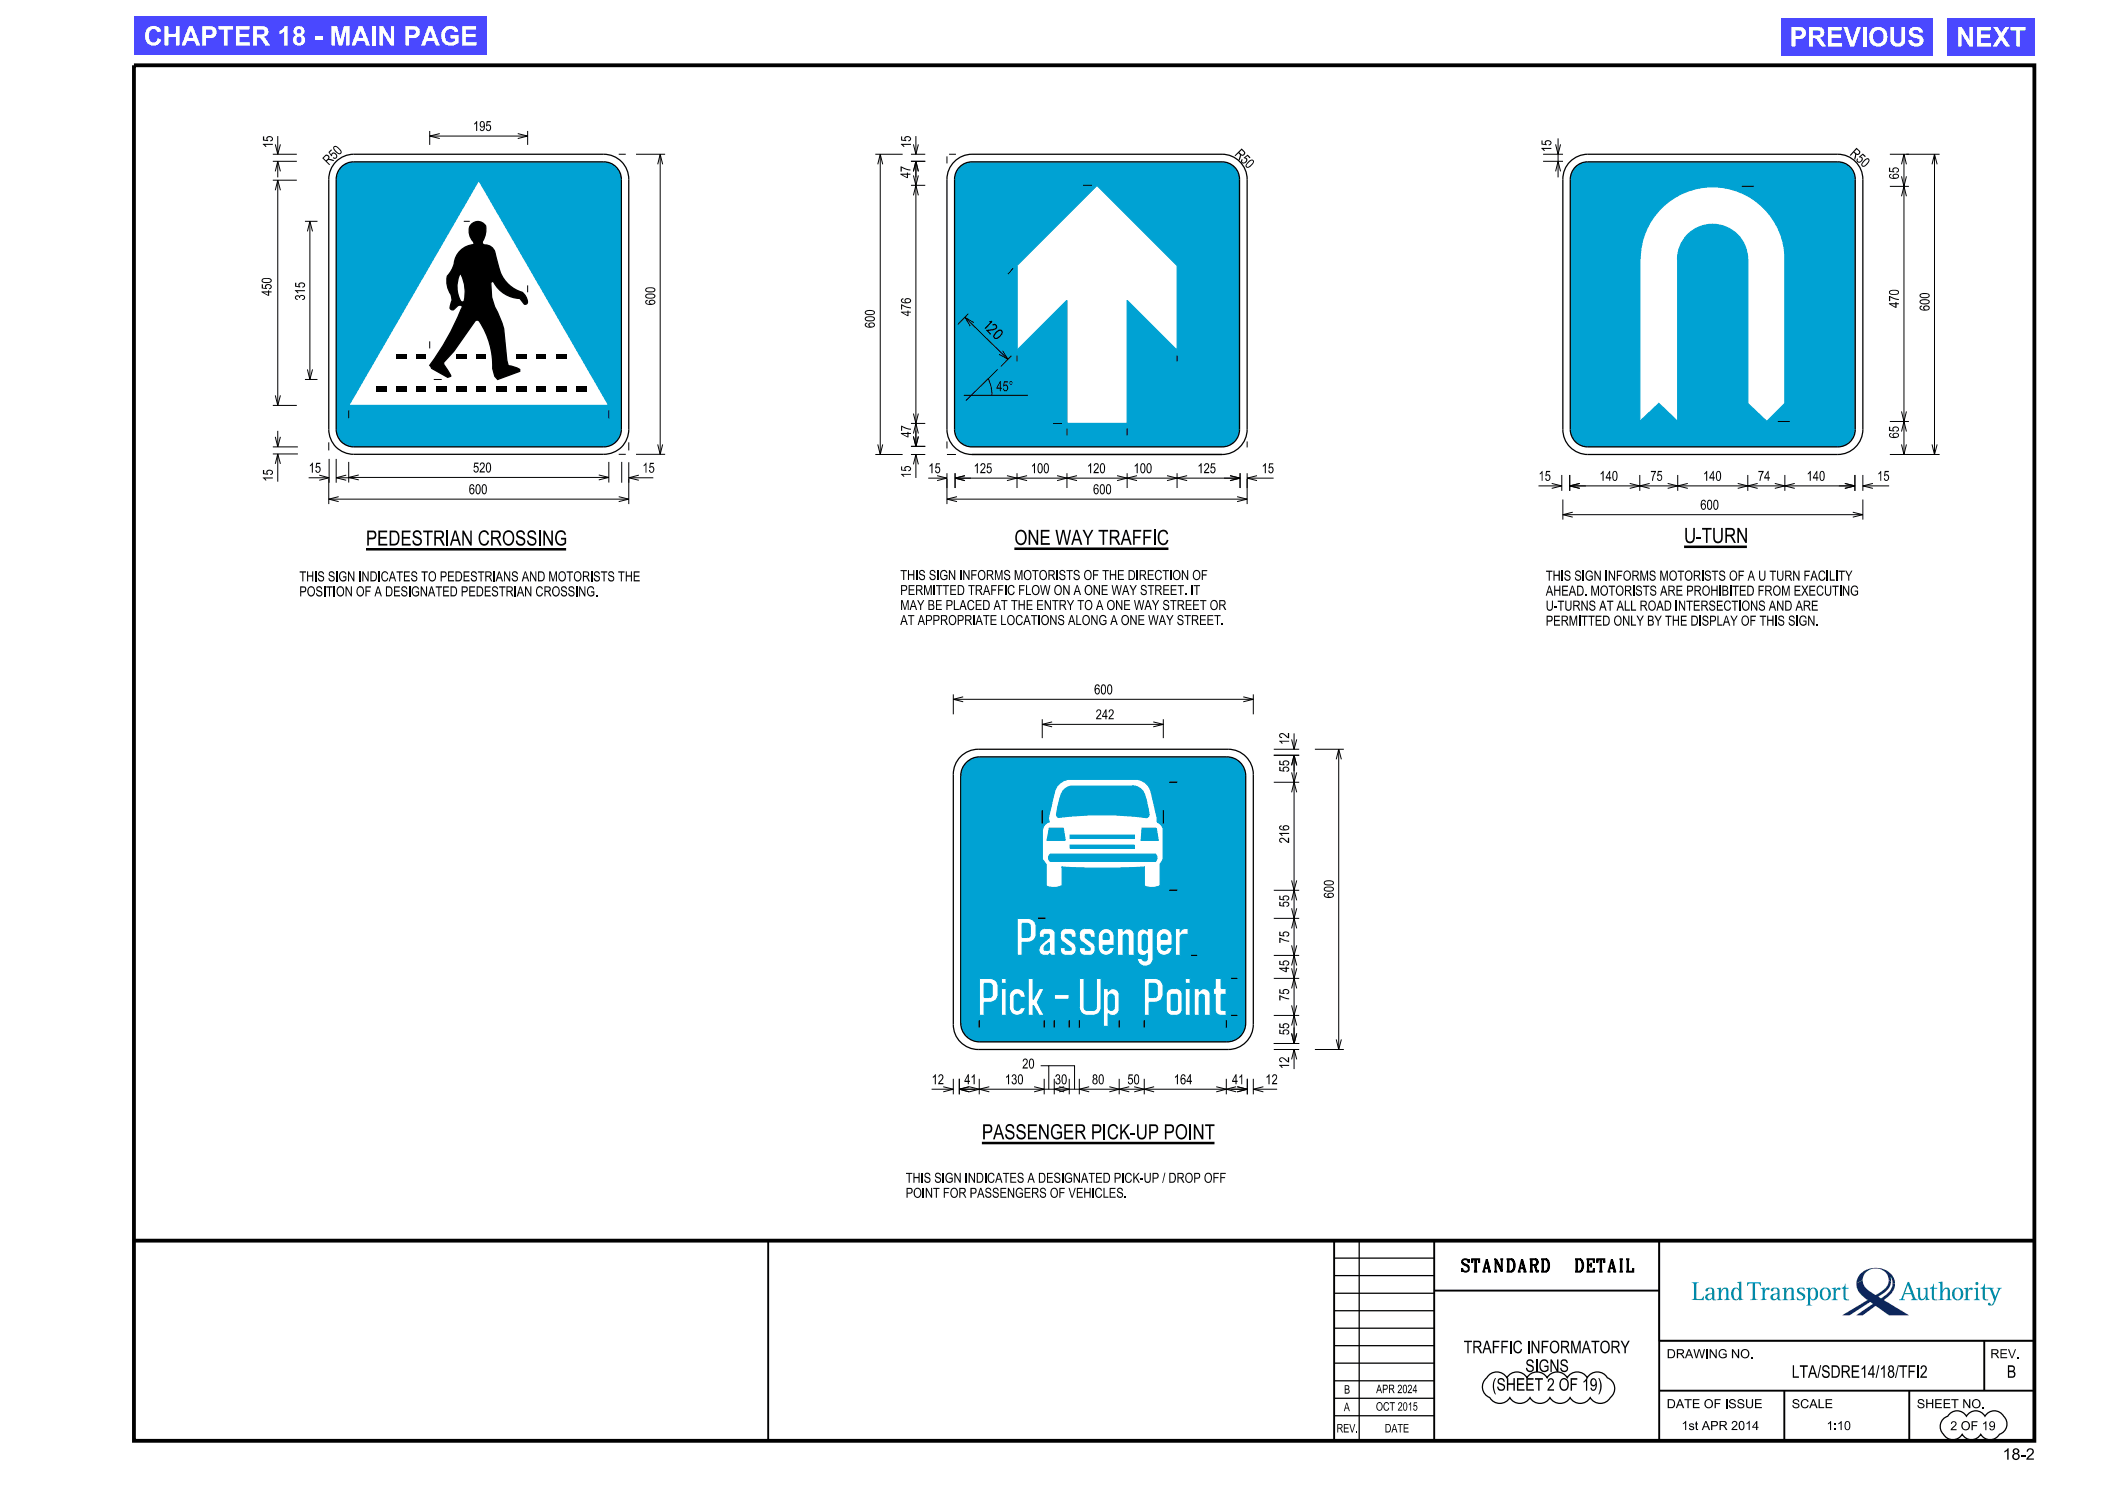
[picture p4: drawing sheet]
<svg xmlns="http://www.w3.org/2000/svg" width="420mm" height="297mm" viewBox="0 0 420 297" stroke-linecap="round" stroke-linejoin="round" font-family="sans-serif">
<defs><g id="words">
<g font-size="3.8" fill="#fff">
<text x="28.7" y="9.1">CHAPTER 18 - MAIN PAGE</text>
<text x="357.8" y="9.3">PREVIOUS</text>
<text x="391.1" y="9.3">NEXT</text>
</g>
<g font-size="3">
<text x="73.2" y="109">PEDESTRIAN CROSSING</text>
<text x="202.8" y="108.9">ONE WAY TRAFFIC</text>
<text x="336.6" y="108.5">U-TURN</text>
<text x="196.3" y="227.7">PASSENGER PICK-UP POINT</text>
</g>
<g font-size="2.5">
<text x="292.3" y="254.2">STANDARD</text>
<text x="313.9" y="254.2">DETAIL</text>
<text x="292.6" y="270.5">TRAFFIC INFORMATORY</text>
<text x="304.9" y="274.2">SIGNS</text>
<text x="358.2" y="275.4">LTA/SDRE14/18/TFI2</text>
<text x="401.2" y="275.4">B</text>
<text x="298.2" y="278">(SHEET 2 OF 19)</text>
</g>
<text font-size="2.3" x="400.3" y="291.8">18-2</text>
<g font-size="2">
<text x="94.5" y="26.2">195</text>
<text x="65.7" y="33.1" transform="rotate(-45 65.7 33.1)">R50</text>
<text x="246.7" y="31" transform="rotate(45 246.7 31)">R50</text>
<text x="369.7" y="30.9" transform="rotate(42 369.7 30.9)">R50</text>
<text x="196.6" y="65.4" transform="rotate(44 196.6 65.4)">12</text>
<text x="198.4" y="67.2" transform="rotate(44 198.4 67.2)">0</text>
<text x="199.2" y="78.2">45°</text>
<text x="61.7" y="94.5">15</text>
<text x="94.5" y="94.4">520</text>
<text x="128.4" y="94.5">15</text>
<text x="185.6" y="94.6">15</text>
<text x="194.6" y="94.6">125</text>
<text x="206.1" y="94.6">100</text>
<text x="217.3" y="94.6">120</text>
<text x="226.6" y="94.6">100</text>
<text x="239.4" y="94.6">125</text>
<text x="252.2" y="94.6">15</text>
<text x="93.7" y="98.8">600</text>
<text x="218.5" y="98.8">600</text>
<text x="307.5" y="96.1">15</text>
<text x="319.7" y="96.1">140</text>
<text x="329.9" y="96.1">75</text>
<text x="339.9" y="101.9">600</text>
<text x="340.4" y="96.1">140</text>
<text x="351.4" y="96.1">74</text>
<text x="361.1" y="96.1">140</text>
<text x="375.2" y="96.1">15</text>
<text x="59.8" y="119.2">POSITION OF A DESIGNATED PEDESTRIAN CROSSING.</text>
<text x="59.8" y="116.2">THIS SIGN INDICATES TO PEDESTRIANS AND MOTORISTS THE</text>
<text x="180" y="118.9">PERMITTED TRAFFIC FLOW ON A ONE WAY STREET. IT</text>
<text x="180" y="115.9">THIS SIGN INFORMS MOTORISTS OF THE DIRECTION OF</text>
<text x="309" y="119">AHEAD. MOTORISTS ARE PROHIBITED FROM EXECUTING</text>
<text x="309" y="116">THIS SIGN INFORMS MOTORISTS OF A U TURN FACILITY</text>
<text x="180" y="124.9">AT APPROPRIATE LOCATIONS ALONG A ONE WAY STREET.</text>
<text x="180" y="121.9">MAY BE PLACED AT THE ENTRY TO A ONE WAY STREET OR</text>
<text x="309" y="125">PERMITTED ONLY BY THE DISPLAY OF THIS SIGN.</text>
<text x="309" y="122">U-TURNS AT ALL ROAD INTERSECTIONS AND ARE</text>
<text x="218.7" y="138.8">600</text>
<text x="219" y="143.8">242</text>
<text x="204.3" y="213.6">20</text>
<text x="186.2" y="216.7">12</text>
<text x="192.8" y="216.7">41</text>
<text x="200.9" y="216.7">130</text>
<text x="210.9" y="216.7">30</text>
<text x="218.3" y="216.7">80</text>
<text x="225.4" y="216.7">50</text>
<text x="234.6" y="216.7">164</text>
<text x="246.3" y="216.7">41</text>
<text x="253" y="216.7">12</text>
<text x="181" y="239.4">POINT FOR PASSENGERS OF VEHICLES.</text>
<text x="181" y="236.4">THIS SIGN INDICATES A DESIGNATED PICK-UP / DROP OFF</text>
</g>
<g font-size="1.8">
<text x="333.2" y="271.5">DRAWING NO.</text>
<text x="397.9" y="271.5">REV.</text>
<text x="333.2" y="281.5">DATE OF ISSUE</text>
<text x="358.2" y="281.5">SCALE</text>
<text x="383.2" y="281.5">SHEET NO.</text>
<text x="336.1" y="285.8">1st APR 2014</text>
<text x="365.1" y="285.8">1:10</text>
<text x="389.9" y="285.9">2 OF 19</text>
</g>
<g font-size="1.7">
<text x="268.7" y="278.5">B</text>
<text x="275.1" y="281.9">OCT 2015</text>
<text x="275.1" y="278.5">APR 2024</text>
<text x="267.2" y="286.3">REV.</text>
<text x="268.6" y="282">A</text>
<text x="276.8" y="286.3">DATE</text>
</g>
</g></defs>
<g fill="#00a2d3">
<path d="M208.9 189l.9-.7-.1 1.5-.7 .1a.53 .53 0 0 1-.1-.9z" fill-rule="evenodd"/>
<path d="M220.7 186.7l.4-.2a.59 .59 0 0 1 .6 .6v.6h-1.2v-.6z" fill-rule="evenodd"/>
<path d="M228.5 186.9a.49 .49 0 0 1 .5-.1 .49 .49 0 0 1 .3 .5v2.1a.51 .51 0 0 1-.5 .5 .51 .51 0 0 1-.5-.5v-2.1z" fill-rule="evenodd"/>
<path d="M232.3 186.9a.59 .59 0 0 1 .7-.1 .59 .59 0 0 1 .3 .5v.4h-1.2z" fill-rule="evenodd"/>
<path d="M204.3 184.6h1.2l.4 .2 .1 2a.54 .54 0 0 1-.6 .6h-1.1z" fill-rule="evenodd"/>
<path d="M196.7 196.6h1.2l.3 .1 .1 .4v1.7a.49 .49 0 0 1-.5 .6h-1.1z" fill-rule="evenodd"/>
<path d="M221.7 198.9l.4-.2a.62 .62 0 0 1 .6 .6v2a.6 .6 0 0 1-.6 .6 .6 .6 0 0 1-.6-.6v-2.1z" fill-rule="evenodd"/>
<path d="M229.7 196.6h1.2l.3 .1 .1 .4v1.7a.49 .49 0 0 1-.5 .6h-1.1z" fill-rule="evenodd"/>
<path d="M234.2 198.8h1l.1 .1v2.9l-.1 .1h-.9l-.1-.1z" fill-rule="evenodd"/>
<path d="M213.9 166.9h12.8v.7h-12.8z" fill-rule="evenodd"/>
<path d="M213.9 168.9h12.8v.6h-12.8z" fill-rule="evenodd"/>
<path d="M209.8 165.6h2.7l.4 2.4h-3.6z" fill-rule="evenodd"/>
<path d="M228.3 165.6h2.8l.4 2.4h-3.4z" fill-rule="evenodd"/>
<path d="M212.7 157.9l.6-.5 .7-.2h12.5a2.16 2.16 0 0 1 2.4 1.9l.8 3.7-.1 .3-.4 .3a73.3 73.3 0 0 0-17.7-.1l-.3-.6 .3-1.3a7.8 7.8 0 0 1 1.2-3.5z" fill-rule="evenodd"/>
<path d="M209.8 170.9l.2-.2h21a.87 .87 0 0 1-.1 1.5h-20.9l-.4-.8z" fill-rule="evenodd"/>
<path d="M68.2 33.4a3.6 3.6 0 0 1 2.5-1.1h50a3.6 3.6 0 0 1 3.5 3.5v50a3.6 3.6 0 0 1-3.5 3.5h-50a3.5 3.5 0 0 1-3.5-3.5v-50a3.4 3.4 0 0 1 1-2.4zM95.7 36l-26 45h52z" fill-rule="evenodd"/>
<path d="M191.8 33.4a3.6 3.6 0 0 1 2.5-1.1h50a3.5 3.5 0 0 1 3.5 3.5v50a3.5 3.5 0 0 1-3.5 3.5h-50a3.5 3.5 0 0 1-3.5-3.5v-50a3.4 3.4 0 0 1 1-2.4zM219.3 37l-16 16.1v16.9l10-10v24.6h12v-24.6l10 10v-16.9z" fill-rule="evenodd"/>
<path d="M193.2 152.4a3.8 3.8 0 0 1 2.7-1.1h49.4a3.8 3.8 0 0 1 3.7 3.8v49.4a3.7 3.7 0 0 1-3.7 3.7h-49.4a3.8 3.8 0 0 1-3.8-3.7v-49.4a3.8 3.8 0 0 1 1.1-2.7zM205.5 195.5v7.4h1.1v-2l1.2 2h.9l-1.3-2.6 1.3-2.7h-.9l-1.2 2.1v-4.2zM200.2 195.5v1.1h1v-1.1zM200.2 197.6v5.3h1v-5.3zM210.7 198.8v.9h3v-.9zM236.9 195.5v1.1h1v-1.1zM236.9 197.6v5.3h1v-5.3zM208.1 185.9a1.61 1.61 0 0 0-.3 1.5h.9l.2-.6h.8l.1 .6-1.5 1.2a1.28 1.28 0 0 0-.7 1.2 1.28 1.28 0 0 0 .9 1.1h1l.3-.4 .2 .3 .2 .2h1.1l-.2-.2-.1-.3v-3.9a1.08 1.08 0 0 0-1.1-1 1.85 1.85 0 0 0-1.8 .3zM216.1 185.9l-.3 .5 .1 1.4 2 1.7v.2l-.1 .2h-.6h-.2v-.5h-1.2a1.2 1.2 0 0 0 1 1.6 1.91 1.91 0 0 0 1.8-.4 1.57 1.57 0 0 0 .2-1.7l-1.8-1.5v-.5l.1-.1h.7l.1 .6h1a1.4 1.4 0 0 0-.5-1.7l-.5-.1a1.85 1.85 0 0 0-1.8 .3zM212.3 185.9a2.06 2.06 0 0 0-.2 1.9l2 1.8a.22 .22 0 0 1 .1 .2 .22 .22 0 0 1-.3 .1h-.9l-.1-.5h-1a1.2 1.2 0 0 0 1.1 1.6 2.05 2.05 0 0 0 1.8-.4 1.61 1.61 0 0 0-.1-2.1l-1.7-1.2v-.4l.1-.1h.8h.2v.6h1a1.39 1.39 0 0 0-.5-1.7l-.5-.1a1.85 1.85 0 0 0-1.8 .3zM220 186l-.5 1v2.4a1.61 1.61 0 0 0 1.6 1.6 1.61 1.61 0 0 0 1.6-1.6h-1a.6 .6 0 0 1-.6 .6 .6 .6 0 0 1-.6-.6v-.5h2.2v-1.8a1.62 1.62 0 0 0-1-1.4 1.62 1.62 0 0 0-1.7 .3zM227.7 185.9l-.3 .4-.1 .4v3.2a1.12 1.12 0 0 0 .8 1.1 1.12 1.12 0 0 0 1.2-.4v1a.51 .51 0 0 1-.5 .4 .51 .51 0 0 1-.5-.4h-1a1.61 1.61 0 0 0 1.6 1.5 1.61 1.61 0 0 0 1.6-1.5v-6h-1.2v.6a1.07 1.07 0 0 0-1.6-.3zM231.6 186l-.4 .8-.1 2.6a1.59 1.59 0 0 0 1.6 1.6 1.59 1.59 0 0 0 1.6-1.6h-1a.6 .6 0 0 1-.6 .5 .6 .6 0 0 1-.6-.6v-.4h2.2v-1.8a1.59 1.59 0 0 0-1-1.4 1.59 1.59 0 0 0-1.7 .3zM235 185.6v5.4h.9v-3.6a.57 .57 0 0 1 .6-.6h1v-1.2l-1.1 .1-.5 .6v-.7zM203.3 183.5v7.5h1v-2.7a2.67 2.67 0 0 0 2.4-.4l.4-1 .1-1.7a1.63 1.63 0 0 0-1.7-1.7zM195.8 195.5v7.4h.9v-2.6a2.67 2.67 0 0 0 2.4-.4l.4-.9v-1.8a1.57 1.57 0 0 0-1.6-1.7zM228.7 195.5v7.4h1v-2.6a2.67 2.67 0 0 0 2.4-.4l.4-.9v-1.8a1.57 1.57 0 0 0-1.6-1.7zM233.5 197.9l-.4 .8v3.1a1.19 1.19 0 0 0 1.2 1.1 1.57 1.57 0 0 0 2-.7v-3.5a1.21 1.21 0 0 0-1.1-1.1 1.86 1.86 0 0 0-1.7 .3zM223.3 185.6v5.4h1.2v-3.8a.49 .49 0 0 1 .5-.5 .49 .49 0 0 1 .5 .5v3.8h1.2v-4.2a1.19 1.19 0 0 0-.8-1.1 1.19 1.19 0 0 0-1.4 .5v-.6zM242.9 195.5v2.1h-.4v1.2h.4l.1 3.3a1.09 1.09 0 0 0 1 .8h1.1v-1h-.8l-.2-.1v-3h1v-1.2h-1v-2.1zM211.6 156.7l-.4 .5-.5 1.2-1.1 5.1 .1 .7a2.03 2.03 0 0 0-1.3 2.1v5.4l.7 1.1v4.3l1.6 .3 1-.2 .6-.2v-3.7l8.8 .2 7.6-.2v3.8a3.8 3.8 0 0 0 3.2-.1v-4.2l.7-1.1v-6l-.4-.7-.8-.7v-.8l-1.2-5.1a3.3 3.3 0 0 0-2.8-2.7h-13.9l-.9 .3zM202.2 198l-.4 1v2.4a1.61 1.61 0 0 0 1.6 1.5 1.61 1.61 0 0 0 1.6-1.5h-1.1a.6 .6 0 0 1-.6 .5 .6 .6 0 0 1-.6-.6v-2a.6 .6 0 0 1 .7-.6 .6 .6 0 0 1 .5 .7h1.1a1.63 1.63 0 0 0-.9-1.7 1.63 1.63 0 0 0-1.9 .3zM238.7 197.6v5.3h1v-3.7a.49 .49 0 0 1 .5-.5 .49 .49 0 0 1 .5 .5v3.7h1.2v-4.1a1.18 1.18 0 0 0-.8-1.2 1.18 1.18 0 0 0-1.4 .6v-.6zM215.8 195.5v5.8a1.6 1.6 0 0 0 1.5 1.6h1.4a1.6 1.6 0 0 0 1.4-1.6v-5.8h-1v6l-.1 .3-.5 .2-1.3-.1-.4-.3-.1-6.1zM220.6 197.6v7.5h.9v-2.5a1.26 1.26 0 0 0 1.4 .3 1.26 1.26 0 0 0 .8-1.2v-2.9a1.18 1.18 0 0 0-.8-1.2 1.18 1.18 0 0 0-1.4 .6v-.6z" fill-rule="evenodd"/>
<path d="M314.9 33.4a3.6 3.6 0 0 1 2.5-1.1h50a3.5 3.5 0 0 1 3.5 3.5v50a3.5 3.5 0 0 1-3.5 3.5h-50a3.5 3.5 0 0 1-3.5-3.5v-50a3.4 3.4 0 0 1 1-2.4zM332.1 41.6a14.4 14.4 0 0 0-4.2 10.2l-.1 32.4 3.8-3.6 3.8 3.6v-32.3a7 7 0 0 1 7-7.1 7 7 0 0 1 7 7.1v28.7l3.8 3.6 3.6-3.6v-28.7a14.4 14.4 0 0 0-8.9-13.5 14.4 14.4 0 0 0-15.8 3.2z" fill-rule="evenodd"/>
</g>
<path d="M26.8 13h379.9v275h-379.9zM26.8 248h379.9" fill="none" stroke="#000" stroke-width=".76" stroke-linecap="butt"/>
<path d="M153.6 248v40M266.7 248v40M286.7 257.9h45M286.7 248v40M331.7 248v40M331.7 268h75M331.7 278h75M356.7 278v10M381.7 278v10M396.7 268v10" fill="none" stroke="#000" stroke-width=".38"/>
<path d="M266.7 258.5h20M266.7 254.9h20M266.7 251.5h20M271.7 248v40M331.7 248h75v20h-75zM266.7 279.5h20M266.7 276h20M266.7 272.4h20M266.7 269h20M266.7 265.5h20M266.7 262h20M266.7 283h20" fill="none" stroke="#000" stroke-width=".25"/>
<g fill="#171c8f">
<path d="M371.1 256.5l1.3-.6a3.5 3.5 0 0 0 2.2 2.7l.4 .3 .7-.5a3.1 3.1 0 0 0 1.9-2.5l.4 .2a3.7 3.7 0 0 1-2.2 2.9l-.3 .2 .5 .3 1-.7a3 3 0 0 0 1.3-2.2l.5-.1a4.1 4.1 0 0 1-2.2 3.4l5 3h-4l-2.6-1.9-2.6 1.9h-1.3l3.3-2.3-.5-.4-4.2 2.7h-1.4l5-3.1-.4-.3a3.7 3.7 0 0 1-1.8-3z" fill-rule="evenodd"/>
<path d="M371.9 254.6a4.2 4.2 0 0 1 6.8 1.2l.1 .7-.5 .1-.1-.8-.3-.6 .1 .9-.4-.2a2.63 2.63 0 0 0-2.6-2.4 2.63 2.63 0 0 0-2.6 2.4l-1.3 .6 .2-1z" fill-rule="evenodd"/>
</g>
<g fill="#008c95">
<path d="M338.2 256.3h1.4l-.4 .2-.1 .2v2.9h1l.4-.5h.1v.8l-2.4-.1 .4-.3v-2.8z" fill-rule="evenodd"/>
<path d="M341.1 257.6l-.1 .1a.28 .28 0 0 0 .2 .4 .28 .28 0 0 0 .3-.4l.1-.2h.4l.2 .2 .1 .8h-.6a.71 .71 0 0 0-.8 .6 .71 .71 0 0 0 .5 .8 .71 .71 0 0 0 .9-.4l.1 .3 .3 .1a.16 .16 0 0 0 .2 .1 .16 .16 0 0 0 .1-.3l-.3-.1v-1.7l-.2-.4-.3-.2h-.7zM341.5 258.9l.8-.2v.4l-.3 .5-.2 .1-.3-.1-.2-.6z" fill-rule="evenodd"/>
<path d="M343.2 257.5l.8-.2v.8l.2-.4 .5-.4 .6 .1 .2 .5v1.6l.4 .3-1.2 .1 .4-.4v-1.6l-.2-.3h-.3l-.3 .3-.3 .6v1l.4 .3-1.2 .1 .4-.4v-1.8z" fill-rule="evenodd"/>
<path d="M347.3 256.3l.8-.2v3.3l.4 .3-.8 .2v-.4l-.2 .2-.4 .2a1.33 1.33 0 0 1-.8-2.2l.5-.4h.4l.5 .4v-1.1zM346.9 257.6l-.4 .8 .2 1.1a.61 .61 0 0 0 .8 0 .61 .61 0 0 0 .2-.7l-.2-1-.3-.3z" fill-rule="evenodd"/>
<path d="M349.3 256.3h2.7v.7h-.1l-.1-.3-.3-.2h-.7v2.9l.2 .3 .4 .1-1.6 .1 .4-.2 .2-.3v-2.9h-.7l-.3 .5h-.1z" fill-rule="evenodd"/>
<path d="M352 257.5l.8-.2v.6l.3-.5 .5-.1 .2 .4-.4 .1a.5 .5 0 0 0-.5 .1 .5 .5 0 0 0-.1 .6v1.1l.4 .2-1.2 .1 .4-.3v-1.9z" fill-rule="evenodd"/>
<path d="M354.1 257.6l.5-.3h.6l.4 .3 .1 2 .3 .1a.16 .16 0 0 1 0 .3 .16 .16 0 0 1-.3-.1h-.2l-.2-.4-.3 .3-.6 .1-.5-.4a.96 .96 0 0 1 1.2-1h.2v-.7l-.1-.2-.6-.1-.2 .6-.4-.1zM354.5 258.9l-.1 .2 .1 .4 .2 .2 .3-.1 .3-.4v-.5z" fill-rule="evenodd"/>
<path d="M356.3 257.5l.8-.2v.8l.4-.6 .9-.1 .2 .4v1.7l.4 .3-1.2 .1 .3-.4v-1.7v-.1l-.4-.1-.5 .5-.1 .4v1l.4 .4h-1.2l.4-.3v-1.9z" fill-rule="evenodd"/>
<path d="M359.4 257.5l.4-.2 .9 .1 .1 .6-.5-.5h-.4l-.3 .3 .2 .4 1 .6 .1 .5-.3 .4-.4 .2-1-.1v-.6l.6 .5h.4l.3-.3-.3-.5-.9-.6-.1-.5z" fill-rule="evenodd"/>
<path d="M361 257.5l.4 .2v3l-.4 .2h1.3l-.5-.3v-1.1l.5 .4h.4l.5-.3 .2-.6-.1-1.1a.82 .82 0 0 0-.7-.6 .82 .82 0 0 0-.8 .4v-.4zM362.1 257.7l.4-.2 .4 .3 .1 1.1-.2 .5a.53 .53 0 0 1-.7 .2 .53 .53 0 0 1-.2-.7v-.7z" fill-rule="evenodd"/>
<path d="M364.1 257.7l.5-.4 .7 .1 .5 .5 .2 .7h-.5l-.1-.7-.4-.4-.4 .1-.2 .2-.2 .8h-.4l.1-.6z" fill-rule="evenodd"/>
<path d="M363.8 258.6h.4l.1 .7 .4 .4h.4l.3-.3 .1-.8h.5v.2l-.4 .8-.4 .3h-.5l-.7-.4z" fill-rule="evenodd"/>
<path d="M366.1 257.5l.9-.2v.6l.3-.5 .5-.1 .1 .4-.3 .1a.5 .5 0 0 0-.5 .1 .5 .5 0 0 0-.1 .6v1l.4 .4h-1.3l.4-.2 .1-.3v-1.5z" fill-rule="evenodd"/>
<path d="M368.8 256.6h.1v.8h.6v.2h-.6l.1 1.9 .2 .2h.4v.2h-.7l-.4-.3v-2h-.3v-.2l.5-.3z" fill-rule="evenodd"/>
<path d="M381.4 256.2l-1.2 3.1-.6 .6h1.2l-.1-.2a.24 .24 0 0 1-.3-.1 .24 .24 0 0 1 .1-.3l.2-.6h1.4l.2 .7a.22 .22 0 0 1 0 .3 .22 .22 0 0 1-.2 0l-.1 .2h1.4l-.6-.5-1.2-3.2zM381.4 256.8l.6 1.6h-1.2z" fill-rule="evenodd"/>
<path d="M383 257.5l.9-.2v2l.2 .3h.3l.4-.3 .2-.6-.1-1-.4-.2 .8-.2v2.1l.5 .3-.8 .2-.1-.6-.4 .5h-.8l-.3-.6v-1.5z" fill-rule="evenodd"/>
<path d="M386.5 256.6h.1v.8h.7v.2h-.7v1.9l.3 .2h.4v.2h-.7a.54 .54 0 0 1-.4-.8v-1.5h-.4v-.2l.5-.2z" fill-rule="evenodd"/>
<path d="M387.5 256.3l.8-.2v2l.2-.5 .4-.3 .7 .2 .2 .4v1.6l.4 .4h-1.3l.5-.4v-1.6l-.3-.3-.4 .1-.4 .8v1l.4 .3-1.2 .1 .4-.4v-2.9z" fill-rule="evenodd"/>
<path d="M390.2 258.6h.5l.1 .8a.62 .62 0 0 0 .8 .3 .62 .62 0 0 0 .4-.8v-.3h.5l-.1 .5-.3 .5-.4 .3h-.6l-.6-.3-.2-.4z" fill-rule="evenodd"/>
<path d="M390.5 257.7l.6-.4 .7 .1 .5 .4 .2 .8h-.5l-.2-.8a.64 .64 0 0 0-.8-.2 .64 .64 0 0 0-.3 .8v.2h-.5l.1-.6z" fill-rule="evenodd"/>
<path d="M392.6 257.5l.8-.2v.6l.3-.5 .5-.1 .2 .4-.4 .1a.5 .5 0 0 0-.5 .1 .5 .5 0 0 0-.1 .6v1l.4 .4h-1.2l.4-.3v-1.9z" fill-rule="evenodd"/>
<path d="M394.6 257.5l.8-.2v2.3l.4 .3h-1.2l.4-.4v-1.7z" fill-rule="evenodd"/>
<path d="M396.6 256.6h.2v.8h1.2v.2h-1.2v1.8l.1 .3h.5v.2h-.7l-.4-.4v-1.9h-.4v-.2l.5-.2z" fill-rule="evenodd"/>
<path d="M397.4 257.4h1.2v.1a.25 .25 0 0 0-.3 .1 .25 .25 0 0 0 .1 .3l.5 1.3 .5-1.3a.24 .24 0 0 0 .1-.3 .24 .24 0 0 0-.3-.1v-.1h1l-.5 .4-1.2 2.9-.3 .2h-.5l-.3-.2 .1-.3 .4 .2a.25 .25 0 0 0 .3 .2 .25 .25 0 0 0 .2-.3l.2-.6-.8-2.2-.4-.1z" fill-rule="evenodd"/>
<circle cx="395.2" cy="256.5" r=".3"/>
</g>
<path d="M297.5 275a2.32 2.32 0 0 1 3.7 .4 2.32 2.32 0 0 1 4.1 0 2.32 2.32 0 0 1 4 0 2.32 2.32 0 0 1 4 0 2.29 2.29 0 0 1 4 0 2.32 2.32 0 0 1 4 0 2.3 2.3 0 0 1 .6 3.9 2.32 2.32 0 0 1-4 0 2.32 2.32 0 0 1-4 0 2.32 2.32 0 0 1-4.1 0 2.29 2.29 0 0 1-3.9 0 2.32 2.32 0 0 1-4.1 0 2.32 2.32 0 0 1-4 0 2.3 2.3 0 0 1-.6-3.9zM388.6 283.5a2.63 2.63 0 0 0 1.4-1.1 2.14 2.14 0 0 1 3.1 .7 2.12 2.12 0 0 1 3.7 0 2.15 2.15 0 0 1 3.7 0 2.15 2.15 0 0 1-.8 3.6 2.15 2.15 0 0 1-3.7 0 2.12 2.12 0 0 1-3.7 0 2.15 2.15 0 0 1-3.8 0 2.16 2.16 0 0 1 .1-3.2z" fill="none" stroke="#000" stroke-width=".25"/>
<g fill="#4a48ff">
<path d="M26.8 3.3h70.4v7.7h-70.4z"/>
<path d="M356 3.6h30.3v7.4h-30.3z"/>
<path d="M389.3 3.6h17.4v7.4h-17.4z"/>
</g>
<g fill="none" stroke="#00a2d3" stroke-width=".25">
<path d="M95.7 36l26 45h-52zM219.3 37l16 16.1v16.9l-10-10v24.6h-12v-24.6l-10 10v-16.9zM200.2 195.5h1v1.1h-1zM200.2 197.6h1v5.3h-1zM201.8 199.1v2.3M202.7 199.3v2.1M203.9 199.4h1.1M205.5 195.5h1.1v4.2l1.2-2.1h.9l-1.3 2.7 1.3 2.6h-.9l-1.2-2v2h-1.1zM207.7 189.8a1.26 1.26 0 0 0 .7 1.1 1.26 1.26 0 0 0 1.4-.1v-.3l.3 .4 1.2 .1M207.8 186.6v.8h.9v-.4M208.7 189.5v.2M208.8 185.6h1.1"/>
<path d="M209 186.8h.5M209 189.9h.5M209.1 188.9l.7-.6v1.4M209.8 187v.4l-1.5 1.2M210.7 198.8h3v.9h-3zM211 186.6v3.9M211.9 186.6v.7M212.4 188.2l1.7 1.2M212.9 189.7v-.3h-1v.5M212.9 187v.1M213 185.6h1.1M213 191h1.1"/>
<path d="M213 187.3l1.7 1.2M213.1 186.8h.8M213.1 189.9h.8M214.1 189.6v.1M215.1 186.6v.8h-1v-.4M215.1 189.4v.5M215.8 186.6v.7M216.2 188.2l1.6 1.2M216.8 185.6h1.1M216.8 191h1.1M217 189.7v-.3h-1.2v.5M217 187v.3"/>
<path d="M217 187.4l1.5 1.1M217.2 186.8h.5M217.2 189.9h.5M217.9 189.6v.1M218.9 186.6v.8h-1v-.4M218.9 189.4v.5M219.1 195.5h1v5.8M219.5 187.1v2.3M220.5 187.7h1.2M221.5 198.2v-.6h-.9v7.5h.9v-2.5M221.5 199.3v2M221.7 189.4h1"/>
<path d="M222.7 187.1v1.8h-2.2M222.7 199.3v2M223.7 198.8v2.9M227.3 191.6h1M227.3 186.7v3.2M228.3 187.3v2.1M229.3 186.2v-.6h1.2v6M229.3 187.3v2.1M229.3 190.6v1M231.1 187.1v2.3M232.1 187.3v.4h1.2v-.4M233.1 198.7v3.1"/>
<path d="M233.3 189.4h1M234.1 199v2.7M234.3 197.6h.9M234.3 187.1v1.8h-2.2v.4M234.4 198.8h.7M235.3 199v2.7M235.9 185.6h-1v5.4h1M236.3 198.7v3.1M236.9 195.5h1v1.1h-1zM236.9 197.6h1v5.3h-1zM237.5 185.6v1.2M239.7 198.2v-.6h-1v5.3h1v-3.7"/>
<path d="M241.9 198.8v4.1h-1.2v-3.7M203.9 201.4h1.1M215.8 201.3v-5.8h.9v5.9M217.3 202.9h1.2M234.3 202.9h.9M244.1 201.8v-3h1v-1.2h-1v-2.1h-1.2v2.1h-.4v1.2h.4v3.1M244.3 201.9h.8v1h-1.1"/>
</g>
<g fill="none" stroke="#000" stroke-width=".2">
<path d="M123.7 30.8h1.4M189.3 31.3v1.4M189.7 30.8h1.4M216.5 37h1.8M348.2 37.2h2.4M92.7 44.2h1.2M105.5 57v1.4M202.5 53.6l-1 1.2M85.9 68.2v1.4M86.7 75.8h1.6M192.7 79h12.8M197.6 75.7l.5 1.6 .2 1.7"/>
<path d="M199.4 73.8l-6.3 6.2M203.3 71v1.2M235.3 71v1.2M65.7 88.4v1.6M69.7 82v1.6M121.7 82v1.6M123.7 90.8h1.4M125.7 88.4v1.6M189.3 88.2v1.4M189.3 90.8h1.8M210.5 84.6h1.8M213.3 85.6v1.4"/>
<path d="M225.3 85.6v1.4M249.3 88.2v1.2M355.4 84.2h2.4"/>
</g>
<path d="M194.3 90.8h50" fill="none" stroke="#000" stroke-width=".25"/>
<path d="M235.8 185.5h.2v.1h-.2z" fill-rule="evenodd" fill="#00a2d3"/>
<g fill="none" stroke="#00a2d3" stroke-width=".25">
<path d="M211.6 156.7l1-.7 .9-.3h13.9a3.3 3.3 0 0 1 2.8 2.7l1.2 5.1v.8l.8 .7 .4 .7v6l-.7 1.1v4.2a3.7 3.7 0 0 1-3.2 .1v-3.8a140.3 140.3 0 0 1-16.5 0h.1v3.7l-.6 .2-1 .2-1.6-.3v-4.3l-.7-1.1v-5.4a2 2 0 0 1 1.3-2.1l-.2-.7 1.2-5.1 .5-1.2zM212.7 157.9a2.09 2.09 0 0 1 1.6-.7h12.2a2.31 2.31 0 0 1 2.4 1.9 13.9 13.9 0 0 1 .7 4l-.4 .3a68 68 0 0 0-17.6 0 .6 .6 0 0 1-.4-.8 17.1 17.1 0 0 1 1.2-4.4zM209.8 165.6h2.7l.4 2.4h-3.6zM209.8 170.9l.2-.2h20.9a.86 .86 0 0 1 0 1.5h-20.8a.77 .77 0 0 1-.3-1.3zM213.9 166.9h12.8v.7h-12.8zM213.9 168.9h12.8v.6h-12.8zM228.3 165.6h2.8l.4 2.4h-3.4zM195.8 195.5h2.1a1.57 1.57 0 0 1 1.6 1.7 3.6 3.6 0 0 1-.2 2.4l-.5 .5a2.88 2.88 0 0 1-2.1 .2v2.6h-.9zM196.7 196.6h1.1l.5 .2v2l-.2 .5-1.4 .1zM201.8 199.1a1.61 1.61 0 0 1 1.7-1.5 1.61 1.61 0 0 1 1.5 1.8M202.7 199.3a.6 .6 0 0 1 .7-.6 .6 .6 0 0 1 .5 .7M203.3 183.5h2.2a1.63 1.63 0 0 1 1.7 1.7 3.3 3.3 0 0 1-.3 2.4l-.5 .5a2.94 2.94 0 0 1-2.1 .2v2.7h-1z"/>
<path d="M204.3 184.6h1.1l.5 .2 .1 2-.3 .5-1.4 .1zM208.3 188.6l-.4 .5-.2 .7M208.7 189.7l.3 .2M208.8 185.6a1.06 1.06 0 0 0-1 1M209 186.8l-.3 .2M209.1 188.9l-.4 .6M209.5 186.8l.3 .2M209.8 189.7l-.3 .2M209.9 185.6a1.07 1.07 0 0 1 1.1 1M211 190.5l.2 .4 .1 .1M211.9 189.9a1.06 1.06 0 0 0 1.1 1.1M211.9 187.3l.2 .5 .3 .4"/>
<path d="M212.9 187.1l.1 .2M212.9 189.7l.2 .2M213 185.6a1.04 1.04 0 0 0-1.1 1M213.1 186.8l-.2 .2M213.9 186.8l.2 .2M214.1 185.6a1.04 1.04 0 0 1 1 1M214.1 189.4v.2M214.1 189.7l-.2 .2M214.7 188.5l.3 .4 .1 .5M215.1 189.9a1.06 1.06 0 0 1-1 1.1M215.8 189.9a1.06 1.06 0 0 0 1 1.1M215.8 187.3l.1 .5 .3 .4"/>
<path d="M216.8 185.6a1.04 1.04 0 0 0-1 1M217 189.7l.2 .2M217 187.3v.1M217.2 186.8l-.2 .2M217.7 186.8l.2 .2M217.8 189.4l.1 .2M217.9 185.6a1.04 1.04 0 0 1 1 1M217.9 189.7l-.2 .2M218.5 188.5l.3 .4 .1 .5M218.9 189.9a1.06 1.06 0 0 1-1 1.1M219.1 195.5v5.8a.63 .63 0 0 1-.6 .7M219.5 189.4a1.61 1.61 0 0 0 1.6 1.6 1.61 1.61 0 0 0 1.6-1.6"/>
<path d="M219.5 187.1a1.61 1.61 0 0 1 1.6-1.5 1.61 1.61 0 0 1 1.6 1.5M220.5 187.7v-.6a.6 .6 0 0 1 .6-.6 .6 .6 0 0 1 .6 .6v.6M220.5 188.9a.76 .76 0 0 0 .6 1.1 .59 .59 0 0 0 .6-.6M221.5 199.3a.6 .6 0 0 1 .6-.6 .6 .6 0 0 1 .6 .6M221.5 198.2a1.18 1.18 0 0 1 1.4-.6 1.18 1.18 0 0 1 .8 1.2M223.3 185.6h1.2v.6a1.19 1.19 0 0 1 1.4-.5 1.19 1.19 0 0 1 .8 1.1v4.2h-1.2v-3.8a.49 .49 0 0 0-.5-.5 .49 .49 0 0 0-.5 .5v3.8h-1.2zM227.3 191.6a1.61 1.61 0 0 0 1.6 1.5 1.61 1.61 0 0 0 1.6-1.5M227.3 189.9a1.12 1.12 0 0 0 .8 1.1 1.12 1.12 0 0 0 1.2-.4M228.3 189.4a.51 .51 0 0 0 .5 .5 .51 .51 0 0 0 .5-.5M228.3 187.3a.51 .51 0 0 1 .5-.6 .51 .51 0 0 1 .5 .6M228.3 191.6a.51 .51 0 0 0 .5 .4 .51 .51 0 0 0 .5-.4M228.7 195.5h2.2a1.57 1.57 0 0 1 1.6 1.7 3.4 3.4 0 0 1-.3 2.4l-.4 .5a2.88 2.88 0 0 1-2.1 .2v2.6h-1z"/>
<path d="M229.3 186.2a1.09 1.09 0 0 0-1.2-.5 1.09 1.09 0 0 0-.8 1M229.7 196.6h1.1l.4 .2 .1 2-.3 .5-1.3 .1zM231.1 187.1a1.59 1.59 0 0 1 1.6-1.5 1.59 1.59 0 0 1 1.6 1.5M231.1 189.4a1.59 1.59 0 0 0 1.6 1.6 1.59 1.59 0 0 0 1.6-1.6M232.1 187.3a.6 .6 0 0 1 .6-.6 .6 .6 0 0 1 .6 .6M232.1 189.3a.6 .6 0 0 0 .6 .6 .6 .6 0 0 0 .6-.5M234.3 197.6a1.19 1.19 0 0 0-1.2 1.1M234.4 198.8l-.3 .2M235.1 198.8l.2 .2M235.2 197.6a1.17 1.17 0 0 1 1.1 1.1M235.9 185.6v.7a.91 .91 0 0 1 1-.7h.6M237.5 186.8h-1a.57 .57 0 0 0-.6 .6v3.6"/>
<path d="M239.7 198.2a1.18 1.18 0 0 1 1.4-.6 1.18 1.18 0 0 1 .8 1.2M239.7 199.2a.49 .49 0 0 1 .5-.5 .49 .49 0 0 1 .5 .5M201.8 201.4a1.61 1.61 0 0 0 1.6 1.5 1.61 1.61 0 0 0 1.6-1.5M202.7 201.3a.6 .6 0 0 0 .6 .6 .6 .6 0 0 0 .6-.5M215.8 201.3a1.57 1.57 0 0 0 1.5 1.6M216.7 201.3a.63 .63 0 0 0 .6 .7M220.1 201.3a1.57 1.57 0 0 1-1.6 1.6M221.5 201.3a.6 .6 0 0 0 .6 .6 .6 .6 0 0 0 .6-.6M233.1 201.8a1.18 1.18 0 0 0 1.2 1.1M234.1 201.7l.3 .2h.7l.2-.2M236.3 201.8a1.17 1.17 0 0 1-1.1 1.1M242.9 201.9a1.07 1.07 0 0 0 1.1 1"/>
<path d="M244.1 201.8l.2 .1"/>
</g>
<g fill="none" stroke="#000" stroke-width=".2">
<path d="M124.3 92.3v4.2M125.7 92.4v4.1M125.7 95.5h4.9M127.7 95l-2 .5 2 .5M233.8 156.3h1.5M208.4 162v2.6M232.6 162v2.6M233.8 177.9h1.5M238.1 191h1.2M246.1 195.5h1.2M195.8 203.9v1.4M208 213h1.7v4.7"/>
<path d="M208.7 203.9v1.4M208.7 217.7h2M209.7 213h5.1v4.7M210.7 203.9v1.4M213.7 217.7h2.1M213.7 203.9v1.4M215.8 203.9v1.4M223.7 203.9v1.4M228.7 203.9v1.4M245.1 203.9v1.4M246.1 202.9h1.2"/>
</g>
<path d="M207.5 183.5h1.5" fill="none" stroke="#000" stroke-width=".25"/>
<path d="M217.3 202h1.2M223.7 201.7a1.26 1.26 0 0 1-.8 1.2 1.26 1.26 0 0 1-1.4-.3" fill="none" stroke="#00a2d3" stroke-width=".2"/>
<path d="M235.8 185.5h.2v.1h-.2z" fill-rule="evenodd" fill="#00a2d3"/>
<g fill="none" stroke="#000" stroke-width=".2">
<path d="M54.5 36h4.8M54.5 32.2h4.8M54.5 30.8h4.8M55 28.9l.5 1.9 .6-1.9M55 38l.5-2 .6 2M55 34.3l.5-2.1 .6 2.1M55.5 27.2v3.6M55.5 32.2v3.3M55.5 36v45M85.9 26.2v2.8M85.9 27.2h19.6M87.9 26.7l-2 .5 2 .5"/>
<path d="M103.5 26.7l2 .5-2 .5M105.5 26.2v2.8M127.1 30.8h5.9M131.5 32.8l.5-2 .5 2M132 30.8v60M175 30.8h5.4M175.5 32.8l.5-2 .5 2M176 30.8v60M182.1 32.2h2.9M182.1 30.8h2.9M182.1 37h2.9M182.6 34.3l.5-2.1 .5 2.1"/>
<path d="M182.6 39l.5-2 .5 2M182.6 28.9l.5 1.9 .5-1.9M182.6 35.1l.5 1.9 .5-1.9M183.1 27.2v3.6M183.1 32.2v57M308.5 32.2h4M308.5 30.8h4M311 28.9l.5 1.9 .5-1.9M311 34.3l.5-2.1 .5 2.1M311.5 27.7v7.8M377.8 30.8h9.9M377.8 37.2h3.8"/>
<path d="M380.1 39.2l.5-2 .5 2M380.1 32.8l.5-2 .5 2M380.1 35.2l.5 2 .5-2M380.6 30.8v60M386.2 32.8l.5-2 .5 2M386.7 30.8v60M61 44.2h2.5M61.5 46.2l.4-2 .6 2M61.9 44.2v31.6M55 79l.5 2 .6-2M61 75.8h2.5M61.5 73.8l.4 2 .6-2"/>
<path d="M192.9 63.4l8.6 8.4M193.6 62.7l-2.1 2.1M194.7 64.5l-1.8-1.1 1.1 1.8M200.4 70.1l1.1 1.7-1.8-1M202.2 71.1l-2.1 2.1M54.5 81h4.8M54.5 90.7h5M54.5 89.3h5M55 87.3l.5 2 .6-2M55 92.7l.5-2 .6 2M55.5 86.1v3.2M55.5 90.7v5.6"/>
<path d="M61.7 95.5h4.1M63.8 95l2 .5-2 .5M65.7 95.7v5M65.7 99.8h60M65.8 91.7v4.8M67.2 91.7v4.8M67.2 95.5h3.2M67.7 99.3l-2 .5 2 .5M69.2 95l-2 .5 2 .5M69.7 92.3v4.1M69.7 95.4h52M71.7 94.9l-2 .5 2 .5"/>
<path d="M119.7 94.9l2 .5-2 .5M121.7 92.3v4.1M123.7 99.3l2 .5-2 .5M125.7 95.7v5M127.1 90.8h5.9M131.5 88.8l.5 2 .5-2M175 90.8h5.4M175.5 88.8l.5 2 .5-2M182.1 90.8h2.9M182.1 89.2h2.9M182.1 84.6h2.9M182.6 92.8l.5-2 .5 2"/>
<path d="M182.6 86.6l.5-2 .5 2M182.6 87.2l.5 2 .5-2M182.6 82.7l.5 1.9 .5-1.9M183.1 90.8v4.7M185.6 95.6h3.7M187.3 95.1l2 .5-2 .5M189.3 99.8h60M189.3 94.6v6.1M190.9 95.6h57M190.9 94.6v2.9M191.3 99.3l-2 .5 2 .5M192.9 95.1l-2 .5 2 .5"/>
<path d="M201.3 95.1l2 .5-2 .5M203.3 94.6v2.9M205.3 95.1l-2 .5 2 .5M211.3 95.1l2 .5-2 .5M213.3 94.6v2.9M215.3 95.1l-2 .5 2 .5M223.3 95.1l2 .5-2 .5M225.3 94.6v2.9M227.3 95.1l-2 .5 2 .5M233.3 95.1l2 .5-2 .5M235.3 94.6v2.9M237.3 95.1l-2 .5 2 .5"/>
<path d="M245.9 95.1l2 .5-2 .5M247.3 99.3l2 .5-2 .5M247.9 94.6v2.9M249.3 95.6h5.3M249.3 94.6v6.1M251.3 95.1l-2 .5 2 .5M307.6 97.1h4.6M310.2 96.6l2 .5-2 .5M312.2 94.9v3.2M312.4 99.8v4.1M313.8 97.1h57M313.8 94.9v3.2"/>
<path d="M315.8 96.6l-2 .5 2 .5M325.8 96.6l2 .5-2 .5M327.8 94.9v3.2M329.8 96.6l-2 .5 2 .5M333.4 96.6l2 .5-2 .5M335.4 94.9v3.2M337.4 96.6l-2 .5 2 .5M347.4 96.6l2 .5-2 .5M349.4 94.9v3.2M351.4 96.6l-2 .5 2 .5M354.8 96.6l2 .5-2 .5M356.8 94.9v3.2"/>
<path d="M358.8 96.6l-2 .5 2 .5M368.8 96.6l2 .5-2 .5M370.8 94.9v3.2M372.4 94.9v3.2M372.4 99.8v4.1M372.4 97.1h5.2M374.4 96.6l-2 .5 2 .5M377.8 90.8h9.9M377.8 84.2h3.8M380.1 86.3l.5-2.1 .5 2.1M380.1 88.8l.5 2 .5-2M380.1 82.2l.5 2 .5-2"/>
<path d="M386.2 88.8l.5 2 .5-2M312.4 102.9h60M314.4 102.4l-2 .5 2 .5M370.4 102.4l2 .5-2 .5M190.6 138.8v4M190.6 139.8h59.9M192.5 139.3l-1.9 .5 1.9 .5M248.5 139.3l2 .5-2 .5M250.5 138.8v4M208.4 143.8v3.7M208.4 144.8h24.2M210.3 144.3l-1.9 .5 1.9 .5"/>
<path d="M230.5 144.3l2.1 .5-2.1 .5M232.6 143.8v3.7M233.8 156.3h1.5M254.6 156.3h5.1M254.6 151h5.1M254.6 149.8h5.1M258.2 154.4l.5 1.9 .5-1.9M258.2 147.8l.5 2 .5-2M258.2 158.4l.5-2.1 .5 2.1M258.2 153l.5-2 .5 2M258.7 146.6v3.2M258.7 151v57.6"/>
<path d="M262.9 149.8h5.7M267.1 151.8l.5-2 .5 2M267.6 149.8v60M208.4 162v2.6M232.6 162v2.6M233.8 177.9h1.5M254.6 177.9h5.1M258.2 176l.5 1.9 .5-1.9M258.2 179.9l.5-2 .5 2M238.1 191h1.2M246.1 195.5h1.2M254.6 191h5.1"/>
<path d="M254.6 195.5h5.1M254.6 183.5h5.1M258.2 193.5l.5 2 .5-2M258.2 188.9l.5 2.1 .5-2.1M258.2 181.5l.5 2 .5-2M258.2 197.6l.5-2.1 .5 2.1M258.2 193l.5-2 .5 2M258.2 185.6l.5-2.1 .5 2.1M186.2 217.7h4.4M188.6 217.2l2 .5-2 .5M190.6 215.6v3.1M191.8 217.7h16.9"/>
<path d="M191.8 215.6v3.1M191.8 217.7l1.9-.5 2.1 .5-2.1 .5zM195.8 203.9v1.4M195.8 215.6v3.1M197.8 217.2l-2 .5 2 .5M206.7 217.2l2 .5-2 .5M208.7 203.9v1.4M208.7 215.6v3.1M210.7 217.7h3M210.7 203.9v1.4M210.7 215.6v3.1M211.7 217.2l2 .5-2 .5"/>
<path d="M212.7 217.2l-2 .5 2 .5M213.7 203.9v1.4M213.7 215.6v3.1M215.8 203.9v1.4M215.8 215.6v3.1M215.8 217.7h33.5M217.7 217.2l-1.9 .5 1.9 .5M221.8 217.2l1.9 .5-1.9 .5M223.7 203.9v1.4M223.7 215.6v3.1M225.7 217.2l-2 .5 2 .5M226.7 217.2l2 .5-2 .5"/>
<path d="M228.7 203.9v1.4M228.7 215.6v3.1M230.7 217.2l-2 .5 2 .5M243.1 217.2l2 .5-2 .5M245.1 203.9v1.4M245.1 215.6v3.1M246.1 202.9h1.2M247.1 217.2l-2 .5 2 .5M247.3 217.2l2 .5-2 .5M249.3 215.6v3.1M250.5 215.6v3.1M250.5 217.7h4.8"/>
<path d="M252.6 217.2l-2.1 .5 2.1 .5M254.6 202.9h5.1M254.6 209.8h5.1M254.6 208.6h5.1M258.2 206.5l.5 2.1 .5-2.1M258.2 200.9l.5 2 .5-2M258.2 211.7l.5-1.9 .5 1.9M258.2 205l.5-2.1 .5 2.1M258.7 209.8v3.9M262.9 209.8h5.7M267.1 207.7l.5 2.1 .5-2.1"/>
</g>
<path d="M67.2 32.3l1.3-1 1.1-.3 1.1-.2h50a5 5 0 0 1 5 5v50a4.9 4.9 0 0 1-5 5h-50a4.9 4.9 0 0 1-5-5v-50l.3-1.6 .5-1zM68.2 33.4l1.2-.8 1.3-.3h50a3.6 3.6 0 0 1 3.5 3.5v50a3.6 3.6 0 0 1-3.5 3.5h-50a3.5 3.5 0 0 1-3.5-3.5v-50l.3-1.3zM190.8 32.3l1.3-1 1.1-.3 1.1-.2h50a5.1 5.1 0 0 1 5 5v50a5.1 5.1 0 0 1-5 5h-50a5.1 5.1 0 0 1-5-5v-50l.1-1.1 .4-1zM191.8 33.4l1.2-.8 1.3-.3h50a3.5 3.5 0 0 1 3.5 3.5v50a3.5 3.5 0 0 1-3.5 3.5h-50a3.5 3.5 0 0 1-3.5-3.5v-50l.3-1.3zM313.9 32.3l1.3-1 1.1-.3 1.1-.2h50a5.1 5.1 0 0 1 5 5v50a5.1 5.1 0 0 1-5 5h-50a5 5 0 0 1-5-5v-50l.1-1.1 .4-1zM314.9 33.4l1.2-.8 1.3-.3h50a3.5 3.5 0 0 1 3.5 3.5v50a3.5 3.5 0 0 1-3.5 3.5h-50a3.5 3.5 0 0 1-3.5-3.5v-50l.3-1.3zM91.9 54.8h.2a7.5 7.5 0 0 1 .7 5.4l-.5 .1a5.6 5.6 0 0 1-.4-5.5zM94.3 44.7a1.8 1.8 0 0 1 2.8 .5 5.6 5.6 0 0 1-.7 3.3 .54 .54 0 0 0 .6 .5 2.07 2.07 0 0 1 2.1 2 16.7 16.7 0 0 0 1.6 4.8 6.7 6.7 0 0 0 3.7 2.6l.8 1.1a.84 .84 0 0 1-.2 1.3h-.2l-.9-1.1a6.2 6.2 0 0 1-5.3-3.4h-.2l-.3 .2a11.2 11.2 0 0 0 1.7 6.7l.9 2.5 .6 6.3 .3 1.1 1.9 .5 .4 .2v.4l-4.4 1.6-.6-.6-.4-1.5a15.6 15.6 0 0 0-2.9-9.7h-.5l-.2 .2-4.2 6-2 2.2v.4l1.4 2.4-.6 .2-3.2-1.8-.4-.6a52.3 52.3 0 0 0 6.6-11.8 .93 .93 0 0 0-1.4 .3 .58 .58 0 0 1-.6 .4 .58 .58 0 0 1-.5-.3v-.4a2.73 2.73 0 0 0-.2-2.9 4.7 4.7 0 0 1-.4-3.1 6 6 0 0 0 1.6-3.5 4.2 4.2 0 0 1 3.7-2.8 1.03 1.03 0 0 0-.4-1.1 2.59 2.59 0 0 1 0-3.1zM192 151.2l1.4-1 1-.3 1.1-.1h50a5.1 5.1 0 0 1 5 5v49.9a5.1 5.1 0 0 1-5 5.1h-50a5 5 0 0 1-4.9-5.1v-49.9l.1-1.1 .3-1.1zM193.2 152.4l1.2-.8 1.5-.3h49.4a3.8 3.8 0 0 1 3.7 3.8v49.4a3.7 3.7 0 0 1-3.7 3.7h-49.4a3.8 3.8 0 0 1-3.8-3.7v-49.4l.2-1.5zM207.5 183.5h1.5" fill="none" stroke="#000" stroke-width=".25"/>
<g fill="#000">
<path d="M52.6 27.3h.2v.6l.5 .1a.64 .64 0 0 1 .5-.8 .64 .64 0 0 1 .8 .6l-.2 .3-.4 .2v-.3l.3-.1a.4 .4 0 0 0-.4-.5 .4 .4 0 0 0-.3 .6v.2l-1-.1z" fill-rule="evenodd"/>
<path d="M52.5 28.7h2v.3h-1.5l.3 .3h-.3z" fill-rule="evenodd"/>
<path d="M180 33.3l2 .6v.2l-1-.2-.7-.4v.8h-.3z" fill-rule="evenodd"/>
<path d="M180.1 27.3h.2v.6l.6 .1a.62 .62 0 0 1 .3-.8 .62 .62 0 0 1 .8 .3l.1 .4-.5 .4-.1-.3 .3-.1a.4 .4 0 0 0-.4-.5 .4 .4 0 0 0-.2 .6v.2l-1.1-.1z" fill-rule="evenodd"/>
<path d="M180 34.7v.2l1.3 .7h.2v-.7h.5v-.2h-.5v-.2h-.2v.2zM180.4 34.9h.9v.5z" fill-rule="evenodd"/>
<path d="M180.1 28.7h2v.3h-1.6l.3 .3h-.2z" fill-rule="evenodd"/>
<path d="M308.2 28.1h.2v.6l.5 .1a.63 .63 0 0 1 .3-.8 .63 .63 0 0 1 .8 .2l.2 .3-.1 .3-.5 .3v-.2l.2-.2a.4 .4 0 0 0-.4-.5 .4 .4 0 0 0-.2 .7v.1l-1-.1z" fill-rule="evenodd"/>
<path d="M308.1 29.6h2v.2h-1.6l.4 .4h-.3z" fill-rule="evenodd"/>
<path d="M377.7 34.9l-.1 .3a1.23 1.23 0 0 0 2 .2 .64 .64 0 0 0-.6-.7 .64 .64 0 0 0-.7 .6l.3 .3a.46 .46 0 0 1-.6-.1 .46 .46 0 0 1-.1-.5l.2-.1v-.2zM378.6 35l.6-.1a.32 .32 0 0 1 .2 .5 .32 .32 0 0 1-.4 .1l-.4-.2z" fill-rule="evenodd"/>
<path d="M377.6 33.5h.3v.7l.5 .1a.61 .61 0 0 1 .6-.9 .61 .61 0 0 1 .5 1l-.4 .1v-.2l.2-.1a.41 .41 0 0 0-.4-.6 .41 .41 0 0 0-.2 .7v.2l-1.1-.2z" fill-rule="evenodd"/>
<path d="M52.4 55.8a.54 .54 0 0 0 0 .6 .54 .54 0 0 0 .7 .2h.5a.54 .54 0 0 0 .7-.6 .54 .54 0 0 0-.8-.4zM52.5 55.9a1.34 1.34 0 0 1 1.6 .2 1.24 1.24 0 0 1-1.6 .1z" fill-rule="evenodd"/>
<path d="M52.3 56.8h.3v.7l.5 .1a.63 .63 0 0 1 .3-.8 .63 .63 0 0 1 .8 .2l.1 .5-.2 .3h-.3l-.1-.2 .3-.1a.4 .4 0 0 0-.4-.5 .4 .4 0 0 0-.3 .6v.2l-1-.2z" fill-rule="evenodd"/>
<path d="M52.3 58.2v.2l1.3 .7h.2v-.6h.5v-.3h-.5v-.2h-.2v.2zM52.7 58.5h.9v.4z" fill-rule="evenodd"/>
<path d="M59.1 59.1l.5-.1 .3 .2a.55 .55 0 0 1 .9-.1 .55 .55 0 0 1-.4 .9v-.2l.3-.1a.37 .37 0 0 0-.3-.5 .37 .37 0 0 0-.4 .4h-.2a.29 .29 0 0 0-.2-.4 .29 .29 0 0 0-.4 .2 .29 .29 0 0 0 .3 .4v.2l-.5-.3z" fill-rule="evenodd"/>
<path d="M59 56.5h.2v.6l.6 .1a.63 .63 0 0 1 .3-.8 .63 .63 0 0 1 .8 .3l.1 .5-.6 .3v-.2l.3-.1a.41 .41 0 0 0-.4-.5 .41 .41 0 0 0-.3 .5v.3l-1-.2z" fill-rule="evenodd"/>
<path d="M58.9 58h2.1v.2h-1.6l.3 .4h-.3z" fill-rule="evenodd"/>
<path d="M94.3 44.7a2.76 2.76 0 0 0 .4 3.7v.5a4.2 4.2 0 0 0-3.9 3.8l-.5 1.3a3.4 3.4 0 0 0-.5 4.3 2.73 2.73 0 0 1 .2 2.9v.4l.1 .2a.6 .6 0 0 0 1-.3l.1-.1a.8 .8 0 0 1 1.3-.2l-.2 .5a52.3 52.3 0 0 1-6.4 11.3l.4 .6 3.2 1.8 .6-.2-1.4-2.4v-.4l2-2.2 4.2-6 .3-.2h.4a15 15 0 0 1 2.9 9.7l.4 1.5 .6 .6 4.4-1.6v-.4l-.4-.2-1.9-.5-.3-1.1-.6-6.3-1.2-3.2a9.7 9.7 0 0 1-1.4-6l.4-.2a9.1 9.1 0 0 0 2.4 2.4l1.5 .7 1.5 .3 .9 1.1a.46 .46 0 0 0 .6-.5l-.2-.8a2.14 2.14 0 0 0-1.5-1.3 7 7 0 0 1-4.2-5.5l-.3-1.1a3.1 3.1 0 0 0-1.2-2.4l-.5-.2a1.07 1.07 0 0 1-1.1-.3 1.03 1.03 0 0 1 .4-1.1l.3-.9a2.31 2.31 0 0 0-.3-1.9 1.79 1.79 0 0 0-2.5-.1zM91.9 54.8h.2a7.5 7.5 0 0 1 .7 5.4 .47 .47 0 0 1-.7 0 6.1 6.1 0 0 1-.2-5.4z" fill-rule="evenodd"/>
<path d="M129.1 60.1l-.1 .3a1.1 1.1 0 0 0 1.6 .5 .51 .51 0 0 0 .4-.7 .51 .51 0 0 0-.7-.3 .46 .46 0 0 0-.6 .3 .46 .46 0 0 0 .3 .5 .45 .45 0 0 1-.6 0 .45 .45 0 0 1-.1-.5l.2-.1v-.2zM129.9 60.3a.44 .44 0 0 1 .6-.2 .44 .44 0 0 1 .2 .5 .47 .47 0 0 1-.5 .1 .47 .47 0 0 1-.3-.4z" fill-rule="evenodd"/>
<path d="M129.1 58.9a.53 .53 0 0 0 0 .6 .53 .53 0 0 0 .7 .2h.5a.54 .54 0 0 0 .7-.6 .54 .54 0 0 0-.8-.4zM129.2 59.1a1.77 1.77 0 0 1 1.6 0v.1a1.2 1.2 0 0 1-1.6 0z" fill-rule="evenodd"/>
<path d="M129.1 57.6a.48 .48 0 0 0-.1 .6 .48 .48 0 0 0 .6 .2 1.05 1.05 0 0 0 1.4-.5 1.32 1.32 0 0 0-1.6-.4zM129.2 57.8a1.34 1.34 0 0 1 1.6 .1 1.24 1.24 0 0 1-1.6 .2z" fill-rule="evenodd"/>
<path d="M180.2 59.8l-.1 .3a1.16 1.16 0 0 0 1.6 .5 .52 .52 0 0 0 .4-.7 .52 .52 0 0 0-.7-.3 .46 .46 0 0 0-.5 .2 .46 .46 0 0 0 .2 .6 .45 .45 0 0 1-.6 0 .45 .45 0 0 1-.1-.5l.2-.1v-.2zM181.1 59.9a.43 .43 0 0 1 .5-.2 .43 .43 0 0 1 .3 .6 .42 .42 0 0 1-.6 .1 .42 .42 0 0 1-.2-.5z" fill-rule="evenodd"/>
<path d="M377.6 58.2a.65 .65 0 0 0 .3 .7 .65 .65 0 0 0 .7 0h.4a.54 .54 0 0 0 .6-.6 .54 .54 0 0 0-.8-.4l-.8 .1zM377.8 58.3a1.36 1.36 0 0 1 1.6 .1 1.19 1.19 0 0 1-1.6 .1z" fill-rule="evenodd"/>
<path d="M383.8 58.8a.59 .59 0 0 0 .7 .8h.6a.52 .52 0 0 0 .7-.5 .52 .52 0 0 0-.7-.5h-.7zM384 59a1.74 1.74 0 0 1 1.5 0l.1 .1a1.2 1.2 0 0 1-1.7 0z" fill-rule="evenodd"/>
<path d="M75.2 77.2h2v1h-2z" fill-rule="evenodd"/>
<path d="M79.2 70.8h2v1h-2z" fill-rule="evenodd"/>
<path d="M79.2 77.2h2v1h-2z" fill-rule="evenodd"/>
<path d="M83.2 77.2h2v1h-2z" fill-rule="evenodd"/>
<path d="M83.2 70.8h2v1h-2z" fill-rule="evenodd"/>
<path d="M87.2 77.2h2v1h-2z" fill-rule="evenodd"/>
<path d="M91.2 70.8h2v1h-2z" fill-rule="evenodd"/>
<path d="M91.2 77.2h2v1h-2z" fill-rule="evenodd"/>
<path d="M95.2 70.8h2v1h-2z" fill-rule="evenodd"/>
<path d="M95.2 77.2h2v1h-2z" fill-rule="evenodd"/>
<path d="M99.2 77.2h2v1h-2z" fill-rule="evenodd"/>
<path d="M103.2 77.2h2v1h-2z" fill-rule="evenodd"/>
<path d="M103.2 70.8h2v1h-2z" fill-rule="evenodd"/>
<path d="M107.2 77.2h1.9v1h-1.9z" fill-rule="evenodd"/>
<path d="M107.2 70.8h1.9v1h-1.9z" fill-rule="evenodd"/>
<path d="M111.2 70.8h2v1h-2z" fill-rule="evenodd"/>
<path d="M111.2 77.2h2v1h-2z" fill-rule="evenodd"/>
<path d="M115.1 77.2h2.1v1h-2.1z" fill-rule="evenodd"/>
<path d="M173.1 64.5a.55 .55 0 0 0-.2 .7 .55 .55 0 0 0 .7 .3h.4a.62 .62 0 0 0 .7-.1 .62 .62 0 0 0 0-.8 .64 .64 0 0 0-.7-.1 .64 .64 0 0 0-.4 .6l.2 .2a.46 .46 0 0 1-.5 0 .46 .46 0 0 1-.1-.6h.2v-.3zM173.9 64.7a.43 .43 0 0 1 .6-.1 .43 .43 0 0 1 .2 .5 .42 .42 0 0 1-.6 .2 .42 .42 0 0 1-.2-.6z" fill-rule="evenodd"/>
<path d="M173 63.4a.54 .54 0 0 0 0 .7 .54 .54 0 0 0 .7 .1h.5a.54 .54 0 0 0 .7-.6 .54 .54 0 0 0-.8-.4zM173.1 63.6a1.31 1.31 0 0 1 1.6 .1v.1a1.78 1.78 0 0 1-1.6 0z" fill-rule="evenodd"/>
<path d="M173 62.2a.49 .49 0 0 0-.1 .5 .49 .49 0 0 0 .6 .3 1.06 1.06 0 0 0 1.4-.5 1.28 1.28 0 0 0-1.6-.5zM173.1 62.4a1.34 1.34 0 0 1 1.6 .1v.1a1.41 1.41 0 0 1-1.6-.1z" fill-rule="evenodd"/>
<path d="M180.1 60.8l1 .4 1 .3v.1l-1-.2-.8-.3v.8h-.2z" fill-rule="evenodd"/>
<path d="M180.1 62.3v.1l1.3 .8h.2v-.7h.5v-.2h-.5v-.2h-.2v.2zM180.5 62.5h.9v.5z" fill-rule="evenodd"/>
<path d="M377.6 59.2l2 .6v.2l-.6-.1-1.1-.5v.8h-.3z" fill-rule="evenodd"/>
<path d="M377.6 60.6v.2l1.3 .7h.2v-.7h.5v-.2h-.5v-.2h-.2v.2zM378 60.8h.9v.5z" fill-rule="evenodd"/>
<path d="M383.9 61.2l-.2 .3a1.17 1.17 0 0 0 1.7 .5 .55 .55 0 0 0 .3-.7 .55 .55 0 0 0-.8-.3 .45 .45 0 0 0-.5 .4 .45 .45 0 0 0 .3 .5 .47 .47 0 0 1-.5 0 .47 .47 0 0 1-.2-.6h.2v-.2zM384.7 61.4a.42 .42 0 0 1 .6-.2 .42 .42 0 0 1 .1 .6 .44 .44 0 0 1-.5 .1 .44 .44 0 0 1-.2-.5z" fill-rule="evenodd"/>
<path d="M383.9 60a.49 .49 0 0 0-.1 .6 .49 .49 0 0 0 .5 .2 .94 .94 0 0 0 1.4-.6 1.66 1.66 0 0 0-1.8-.2zM384 60.2a1.38 1.38 0 0 1 1.6 .1 1.2 1.2 0 0 1-1.7 0z" fill-rule="evenodd"/>
<path d="M52.6 93.9h.2v.7l.5 .1a.64 .64 0 0 1 .3-.8 .64 .64 0 0 1 .9 .2v.5l-.5 .3v-.2l.3-.1a.4 .4 0 0 0-.4-.6 .4 .4 0 0 0-.3 .7v.2l-1-.1z" fill-rule="evenodd"/>
<path d="M52.5 95.4h2v.2h-1.5l.3 .4h-.3z" fill-rule="evenodd"/>
<path d="M180.1 85.1l2 .6v.2l-1-.2-.8-.4v.8h-.2z" fill-rule="evenodd"/>
<path d="M180.1 93.2h.2v.7h.6a.62 .62 0 0 1 .3-.8 .62 .62 0 0 1 .8 .3l.1 .5-.5 .3-.1-.2 .3-.1a.4 .4 0 0 0-.4-.6 .4 .4 0 0 0-.3 .6l.1 .3-1.1-.2z" fill-rule="evenodd"/>
<path d="M180.1 94.7h2v.2h-1.6l.3 .4h-.2z" fill-rule="evenodd"/>
<path d="M180.1 86.5v.2l1.3 .7h.2v-.7h.5v-.2h-.5v-.2h-.2v.2zM180.5 86.7h.9v.5z" fill-rule="evenodd"/>
<path d="M377.7 86.7l-.1 .3a1.1 1.1 0 0 0 1.6 .5 .54 .54 0 0 0 .4-.8 .54 .54 0 0 0-.8-.2 .44 .44 0 0 0-.5 .3 .44 .44 0 0 0 .3 .5 .47 .47 0 0 1-.6 0 .47 .47 0 0 1-.1-.5l.2-.1v-.2zM378.6 86.8a.43 .43 0 0 1 .6-.1 .43 .43 0 0 1 .2 .5 .42 .42 0 0 1-.6 .1 .42 .42 0 0 1-.2-.5z" fill-rule="evenodd"/>
<path d="M377.6 85.3h.3v.6l.5 .1a.61 .61 0 0 1 .6-.8 .61 .61 0 0 1 .5 .9l-.4 .2v-.2l.2-.1a.4 .4 0 0 0-.4-.6 .4 .4 0 0 0-.2 .7v.2l-1.1-.2z" fill-rule="evenodd"/>
<path d="M255.7 153.3h.3v.6l.5 .1a.64 .64 0 0 1 .5-.8 .64 .64 0 0 1 .7 .6l-.1 .3-.4 .2v-.2l.3-.2a.4 .4 0 0 0-.5-.5 .4 .4 0 0 0-.2 .7v.1l-1.1-.1z" fill-rule="evenodd"/>
<path d="M255.7 152h.3v.7l.5 .1a.6 .6 0 0 1 .6-.8 .6 .6 0 0 1 .5 .9l-.4 .1v-.2l.3-.1a.41 .41 0 0 0-.5-.6 .41 .41 0 0 0-.2 .7v.2l-1.1-.1z" fill-rule="evenodd"/>
<path d="M255.9 146.6a1.39 1.39 0 0 1 1.6 .7v-.8h.2v1.1l-.4-.2a1.27 1.27 0 0 0-1.3-.6l-.1 .3 .4 .2v.2l-.5-.1a.51 .51 0 0 1 .1-.8z" fill-rule="evenodd"/>
<path d="M255.7 148.1h2v.1h-1.5l.2 .4h-.2z" fill-rule="evenodd"/>
<path d="M255.8 165.1l-.1 .3a1.17 1.17 0 0 0 1.6 .5 .55 .55 0 0 0 .4-.7 .55 .55 0 0 0-.8-.3 .45 .45 0 0 0-.5 .4 .45 .45 0 0 0 .3 .5 .47 .47 0 0 1-.6 0 .47 .47 0 0 1-.1-.6h.2v-.2zM256.7 165.3a.42 .42 0 0 1 .5-.2 .42 .42 0 0 1 .2 .6 .44 .44 0 0 1-.5 .1 .44 .44 0 0 1-.2-.5z" fill-rule="evenodd"/>
<path d="M255.9 167.6a1.39 1.39 0 0 1 1.6 .6v-.8h.2v1.1l-.6-.3a.86 .86 0 0 0-1.2-.4v.3l.4 .1v.2l-.5-.1a.51 .51 0 0 1 .1-.7z" fill-rule="evenodd"/>
<path d="M255.7 166.5h2v.2h-1.5l.2 .4h-.2z" fill-rule="evenodd"/>
<path d="M264.8 178.5a.55 .55 0 0 0-.1 .7 .55 .55 0 0 0 .7 .3h.3a.62 .62 0 0 0 .8-.2 .62 .62 0 0 0 0-.7 .64 .64 0 0 0-.8-.2 .64 .64 0 0 0-.3 .7l.2 .2a.47 .47 0 0 1-.5-.1 .47 .47 0 0 1-.2-.5l.2-.1v-.2zM265.7 178.7a.39 .39 0 0 1 .5-.1 .39 .39 0 0 1 .1 .6 .44 .44 0 0 1-.5 0 .44 .44 0 0 1-.2-.4z" fill-rule="evenodd"/>
<path d="M264.8 177.4a.48 .48 0 0 0-.1 .6 .48 .48 0 0 0 .5 .2 1.05 1.05 0 0 0 1.5-.5 1.21 1.21 0 0 0-1.5-.5zM264.9 177.6a1.34 1.34 0 0 1 1.6 .1l-.1 .1a1.78 1.78 0 0 1-1.5 0z" fill-rule="evenodd"/>
<path d="M264.8 176.1a.48 .48 0 0 0-.1 .6 .48 .48 0 0 0 .5 .2 1.08 1.08 0 0 0 1.5-.4 1.29 1.29 0 0 0-1.7-.5zM264.9 176.3a1.37 1.37 0 0 1 1.6 .2l-.1 .1a1.41 1.41 0 0 1-1.6-.1z" fill-rule="evenodd"/>
<path d="M255.7 198.9l2 .6v.2h-.6l-1.1-.5v.8h-.3z" fill-rule="evenodd"/>
<path d="M255.7 187.4l2 .6v.2l-1-.2-.7-.3v.8h-.3z" fill-rule="evenodd"/>
<path d="M255.7 197.7h.3v.7l.5 .1a.64 .64 0 0 1 .5-.9 .64 .64 0 0 1 .7 .6l-.1 .4-.4 .1v-.2l.3-.1a.4 .4 0 0 0-.5-.6 .4 .4 0 0 0-.2 .7v.2l-1.1-.2z" fill-rule="evenodd"/>
<path d="M255.7 192h.3v.7l.5 .1a.59 .59 0 0 1 .7-.8 .59 .59 0 0 1 .3 .9l-.3 .1v-.2a.35 .35 0 0 0 .3-.4 .35 .35 0 0 0-.4-.2l-.5 .2 .2 .6-1.1-.2z" fill-rule="evenodd"/>
<path d="M255.7 186.2h.3v.7l.5 .1a.64 .64 0 0 1 .5-.9 .64 .64 0 0 1 .7 .6l-.1 .4-.4 .1v-.2l.3-.1a.4 .4 0 0 0-.5-.6 .4 .4 0 0 0-.2 .7v.2l-1.1-.2z" fill-rule="evenodd"/>
<path d="M255.7 180.3h.3v.6l.5 .1a.6 .6 0 0 1 .6-.8 .6 .6 0 0 1 .5 .9l-.4 .2v-.3l.3-.1a.41 .41 0 0 0-.5-.5 .41 .41 0 0 0-.2 .6v.2l-1.1-.1z" fill-rule="evenodd"/>
<path d="M255.7 179h.3v.7h.5a.63 .63 0 0 1 .3-.8 .63 .63 0 0 1 .8 .3l.1 .5-.5 .3v-.2l.3-.2a.42 .42 0 0 0-.5-.5 .42 .42 0 0 0-.2 .7v.2l-1.1-.2z" fill-rule="evenodd"/>
<path d="M255.7 193.4v.2l1.3 .7h.2v-.7h.5v-.2h-.5v-.2h-.2v.2zM256.1 193.6h.9v.5z" fill-rule="evenodd"/>
<path d="M255.7 205.8h.3v.7h.5a.64 .64 0 0 1 .5-.8 .64 .64 0 0 1 .7 .6l-.2 .4-.3 .1v-.2a.35 .35 0 0 0 .3-.4 .35 .35 0 0 0-.4-.3l-.5 .3 .2 .6-1.1-.2z" fill-rule="evenodd"/>
<path d="M255.7 204.6h.3v.6l.5 .1a.64 .64 0 0 1 .5-.8 .64 .64 0 0 1 .7 .6l-.1 .3-.4 .2v-.3l.3-.1a.4 .4 0 0 0-.5-.5 .4 .4 0 0 0-.2 .6v.2l-1.1-.1z" fill-rule="evenodd"/>
<path d="M255.9 211.5a1.39 1.39 0 0 1 1.6 .6v-.8h.2v1.1l-.6-.3a.85 .85 0 0 0-1.2-.4v.2l.4 .2v.2l-.5-.1a.47 .47 0 0 1 .1-.7z" fill-rule="evenodd"/>
<path d="M255.7 212.8h2v.2h-1.5l.2 .4h-.2z" fill-rule="evenodd"/>
<path d="M340.7 280.6a.9 .9 0 0 0 1.8 0 .9 .9 0 0 0-1.8 0zM341.1 280a.67 .67 0 0 1 1.1 .5 .67 .67 0 0 1-1.1 .6l-.1-.5z" fill-rule="evenodd"/>
<path d="M345.8 279.8a.71 .71 0 0 1 1.2 .4h-.3a.39 .39 0 0 0-.4-.4 .39 .39 0 0 0-.3 .5 .95 .95 0 0 1 1 .8 .77 .77 0 0 1-.8 .4 .77 .77 0 0 1-.6-.6l.2-.1a.46 .46 0 0 0 .5 .5 .46 .46 0 0 0 .4-.5l-.1-.1a.77 .77 0 0 1-.9-.7z" fill-rule="evenodd"/>
<path d="M347.4 279.9a.69 .69 0 0 1 .7-.3 .69 .69 0 0 1 .6 .6h-.3a.41 .41 0 0 0-.4-.4 .41 .41 0 0 0-.4 .5 .95 .95 0 0 1 1.1 .8 .75 .75 0 0 1-.8 .4 .75 .75 0 0 1-.6-.6l.2-.1a.48 .48 0 0 0 .5 .5 .48 .48 0 0 0 .4-.5l-.1-.1a.67 .67 0 0 1-.7-.2 .67 .67 0 0 1-.2-.6z" fill-rule="evenodd"/>
<path d="M358.5 279.8a.71 .71 0 0 1 1.2 .4h-.3a.39 .39 0 0 0-.4-.4 .39 .39 0 0 0-.3 .5 .95 .95 0 0 1 1 .8 .77 .77 0 0 1-.8 .4 .77 .77 0 0 1-.6-.6l.2-.1a.46 .46 0 0 0 .5 .5 .46 .46 0 0 0 .4-.5l-.1-.1a.77 .77 0 0 1-.9-.7z" fill-rule="evenodd"/>
<path d="M360.3 279.8a.78 .78 0 0 1 1.3 .3l-.3 .1a.61 .61 0 0 0-.8-.3 .61 .61 0 0 0-.3 .9 .56 .56 0 0 0 .6 .5 .56 .56 0 0 0 .6-.5l.2 .1a.86 .86 0 0 1-1.3 .5 .86 .86 0 0 1-.2-1.3z" fill-rule="evenodd"/>
<path d="M383.5 279.8a.69 .69 0 0 1 1.2 .4h-.2a.41 .41 0 0 0-.5-.4 .41 .41 0 0 0-.4 .5 .95 .95 0 0 1 1.1 .8 .75 .75 0 0 1-.8 .4 .75 .75 0 0 1-.6-.6l.2-.1a.48 .48 0 0 0 .5 .5 .48 .48 0 0 0 .5-.5l-.2-.1a.67 .67 0 0 1-.7-.2 .67 .67 0 0 1-.2-.6z" fill-rule="evenodd"/>
<path d="M394.2 280.6a.9 .9 0 0 0 1.8 0 .9 .9 0 0 0-1.8 0zM394.6 280a.67 .67 0 0 1 1.1 .5 .67 .67 0 0 1-1.1 .6l-.2-.5z" fill-rule="evenodd"/>
</g>
<path d="M73.2 109.8h40M202.8 109.7h30.8M336.7 109.3h12.5M196.3 228.5h46.5" fill="none" stroke="#000" stroke-width=".51"/>
<path d="M327.9 51.8a14.5 14.5 0 0 1 14.5-14.5 14.5 14.5 0 0 1 14.4 14.6v28.7l-3.6 3.6-3.8-3.6v-28.7a7 7 0 0 0-7-7.1 7 7 0 0 0-7 7.1v32.3l-3.8-3.6-3.8 3.6v-32.3" fill="none" stroke="#00a2d3" stroke-width=".25"/>
<use href="#words"/>
</svg>
